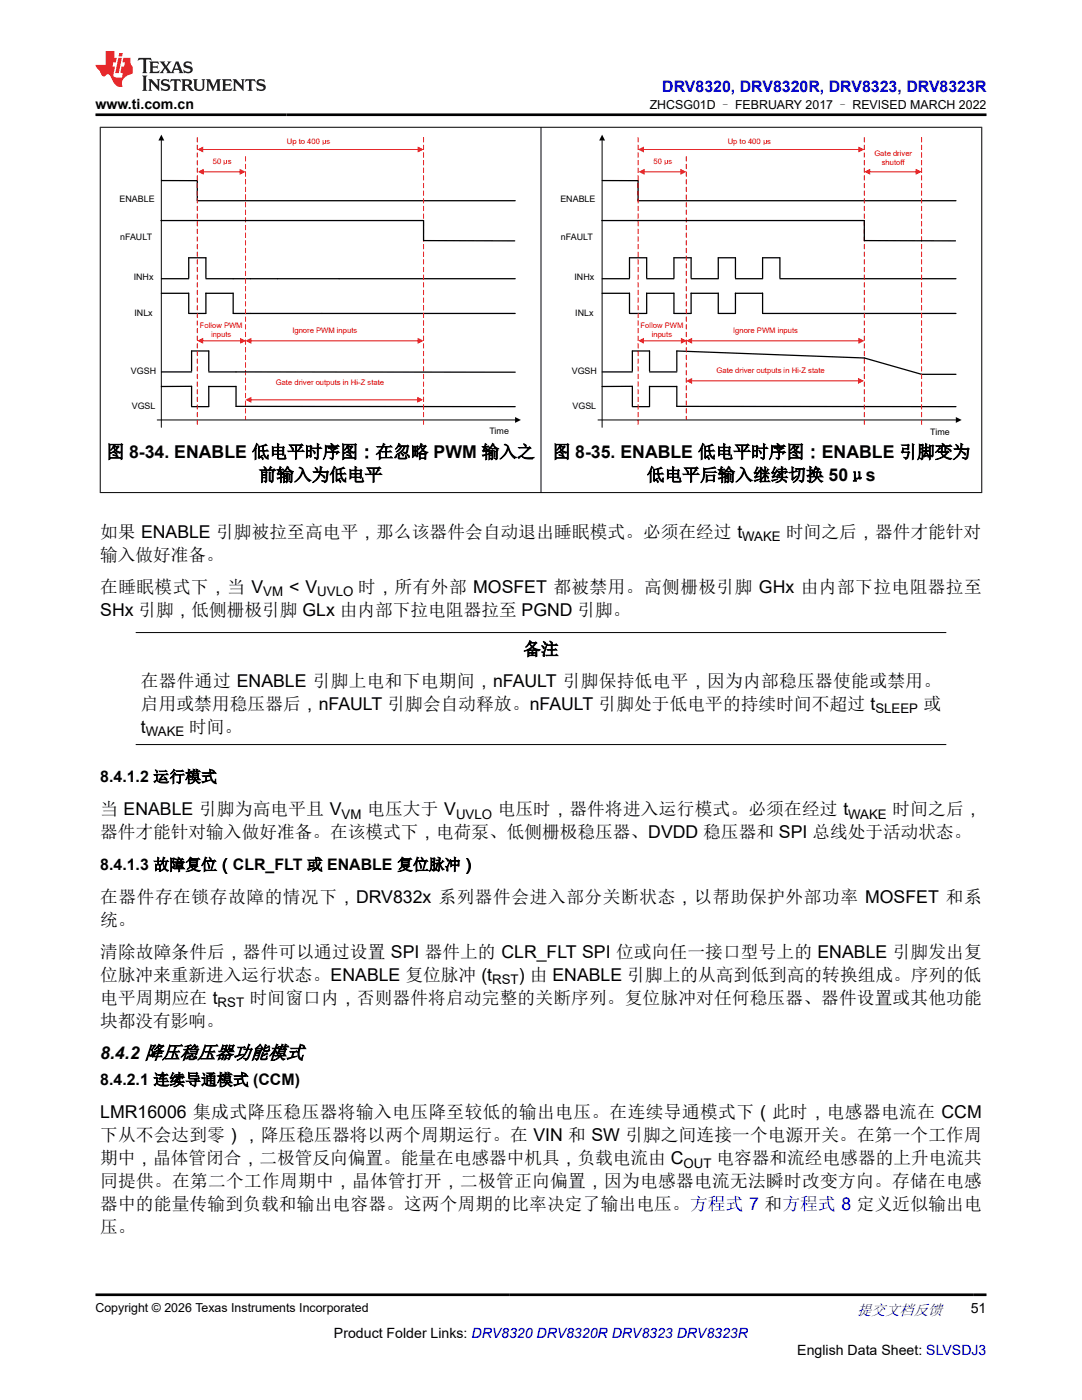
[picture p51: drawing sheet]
<svg xmlns="http://www.w3.org/2000/svg" width="216mm" height="279mm" viewBox="0 0 216 279" stroke-linecap="round" stroke-linejoin="round" font-family="sans-serif">
<defs><g id="words">
<g font-size="3.5">
<text x="21.2" y="91.4">图 8-34. ENABLE 低电平时序图：在忽略 PWM 输入之</text>
<text x="51.6" y="96">前输入为低电平</text>
<text x="110.3" y="91.4">图 8-35. ENABLE 低电平时序图：ENABLE 引脚变为</text>
<text x="129.1" y="96">低电平后输入继续切换 50μs</text>
<text x="20" y="107.3">如果 ENABLE 引脚被拉至高电平，那么该器件会自动退出睡眠模式。必须在经过 t</text>
<text x="156.9" y="107.3">时间之后，器件才能针对</text>
<text x="20" y="111.9">输入做好准备。</text>
<text x="20" y="118.3">在睡眠模式下，当 V</text>
<text x="57.7" y="118.3">&lt; V</text>
<text x="71.5" y="118.3">时，所有外部 MOSFET 都被禁用。高侧栅极引脚 GHx 由内部下拉电阻器拉至</text>
<text x="20" y="122.9">SHx 引脚，低侧栅极引脚 GLx 由内部下拉电阻器拉至 PGND 引脚。</text>
<text x="104.4" y="130.7">备注</text>
<text x="28.1" y="137.1">在器件通过 ENABLE 引脚上电和下电期间，nFAULT 引脚保持低电平，因为内部稳压器使能或禁用。</text>
<text x="28.1" y="141.7">启用或禁用稳压器后，nFAULT 引脚会自动释放。nFAULT 引脚处于低电平的持续时间不超过 t</text>
<text x="184.3" y="141.7">或</text>
<text x="28.1" y="146.3">t</text>
<text x="37.8" y="146.3">时间。</text>
<text x="20" y="162.7">当 ENABLE 引脚为高电平且 V</text>
<text x="20" y="167.3">器件才能针对输入做好准备。在该模式下，电荷泵、低侧栅极稳压器、DVDD 稳压器和 SPI 总线处于活动状态。</text>
<text x="73.3" y="162.7">电压大于 V</text>
<text x="99.3" y="162.7">电压时，器件将进入运行模式。必须在经过 t</text>
<text x="178.1" y="162.7">时间之后，</text>
<text x="20" y="180.2">在器件存在锁存故障的情况下，DRV832x 系列器件会进入部分关断状态，以帮助保护外部功率 MOSFET 和系</text>
<text x="20" y="184.8">统。</text>
<text x="20" y="191.2">清除故障条件后，器件可以通过设置 SPI 器件上的 CLR_FLT SPI 位或向任一接口型号上的 ENABLE 引脚发出复</text>
<text x="20" y="195.8">位脉冲来重新进入运行状态。ENABLE 复位脉冲 (t</text>
<text x="103.5" y="195.8">) 由 ENABLE 引脚上的从高到低到高的转换组成。序列的低</text>
<text x="20" y="200.3">电平周期应在 t</text>
<text x="49.8" y="200.3">时间窗口内，否则器件将启动完整的关断序列。复位脉冲对任何稳压器、器件设置或其他功能</text>
<text x="20" y="204.9">块都没有影响。</text>
<text x="20" y="211.3">8.4.2 降压稳压器功能模式</text>
<text x="20" y="223.2">LMR16006 集成式降压稳压器将输入电压降至较低的输出电压。在连续导通模式下（此时，电感器电流在 CCM</text>
<text x="20" y="227.8">下从不会达到零），降压稳压器将以两个周期运行。在 VIN 和 SW 引脚之间连接一个电源开关。在第一个工作周</text>
<text x="20" y="232.3">期中，晶体管闭合，二极管反向偏置。能量在电感器中机具，负载电流由 C</text>
<text x="143" y="232.3">电容器和流经电感器的上升电流共</text>
<text x="20" y="236.9">同提供。在第二个工作周期中，晶体管打开，二极管正向偏置，因为电感器电流无法瞬时改变方向。存储在电感</text>
<text x="20" y="241.5">器中的能量传输到负载和输出电容器。这两个周期的比率决定了输出电压。方程式 7 和方程式 8 定义近似输出电</text>
<text x="20" y="246.1">压。</text>
</g>
<text font-size="3.2" fill="#00f" x="132.1" y="18.3">DRV8320, DRV8320R, DRV8323, DRV8323R</text>
<g font-size="3.2">
<text x="20" y="156.1">8.4.1.2 运行模式</text>
<text x="20" y="173.6">8.4.1.3 故障复位（CLR_FLT 或 ENABLE 复位脉冲）</text>
<text x="20" y="216.6">8.4.2.1 连续导通模式 (CCM)</text>
</g>
<text font-size="3" fill="#00f" x="171" y="262.4">提交文档反馈</text>
<g font-size="2.8">
<text x="19" y="21.7">www.ti.com.cn</text>
<text x="193.7" y="262.1">51</text>
<text x="66.6" y="266.9">Product Folder Links: DRV8320 DRV8320R DRV8323 DRV8323R</text>
<text x="159.1" y="270.3">English Data Sheet: SLVSDJ3</text>
</g>
<g font-size="2.6">
<text x="148.1" y="108">WAKE</text>
<text x="52.5" y="119">VM</text>
<text x="63.3" y="119">UVLO</text>
<text x="174.7" y="142.4">SLEEP</text>
<text x="29.1" y="147">WAKE</text>
<text x="68.2" y="163.4">VM</text>
<text x="91" y="163.4">UVLO</text>
<text x="169.3" y="163.4">WAKE</text>
<text x="98.2" y="196.5">RST</text>
<text x="43.4" y="201">RST</text>
<text x="136.4" y="233.1">OUT</text>
</g>
<g font-size="2.5">
<text x="129.7" y="21.8">ZHCSG01D – FEBRUARY 2017 – REVISED MARCH 2022</text>
<text x="19" y="261.8">Copyright © 2026 Texas Instruments Incorporated</text>
</g>
<g font-size="1.8">
<text x="23.9" y="40.4">ENABLE</text>
<text x="111.8" y="40.4">ENABLE</text>
<text x="24" y="47.8">nFAULT</text>
<text x="111.9" y="47.8">nFAULT</text>
<text x="26.7" y="56">INHx</text>
<text x="114.6" y="56">INHx</text>
<text x="26.8" y="63">INLx</text>
<text x="114.8" y="63">INLx</text>
<text x="26.1" y="74.6">VGSH</text>
<text x="114.1" y="74.6">VGSH</text>
<text x="26.3" y="81.6">VGSL</text>
<text x="114.2" y="81.6">VGSL</text>
<text x="97.7" y="86.6">Time</text>
<text x="185.6" y="86.8">Time</text>
</g>
<g font-size="1.5" fill="#de0000">
<text x="57.2" y="28.8">Up to 400</text>
<text x="65.2" y="28.8">s</text>
<text x="145.2" y="28.8">Up to 400</text>
<text x="153.1" y="28.8">s</text>
<text x="42.5" y="32.7">50</text>
<text x="45.5" y="32.7">s</text>
<text x="130.4" y="32.7">50</text>
<text x="133.4" y="32.7">s</text>
<text x="174.5" y="31.1">Gate driver</text>
<text x="176" y="32.9">shutoff</text>
<text x="39.9" y="65.5">Follow PWM</text>
<text x="127.8" y="65.5">Follow PWM</text>
<text x="42.1" y="67.3">inputs</text>
<text x="58.3" y="66.5">Ignore PWM inputs</text>
<text x="130.1" y="67.3">inputs</text>
<text x="146.3" y="66.5">Ignore PWM inputs</text>
<text x="55" y="76.8">Gate driver outputs in Hi-Z state</text>
<text x="143" y="74.5">Gate driver outputs in Hi-Z state</text>
</g>
</g></defs>
<path d="M32.2 28v57.3M31.4 83.8h71.4" fill="none" stroke="#000" stroke-width=".2"/>
<path d="M32.2 26.9l.6 1.1h-1.2zM102.8 83.2l1.1 .6-1.1 .6z" fill="#000"/>
<g fill="none" stroke="#000" stroke-width=".25">
<path d="M32.2 36l7.2 .1v4h63.4M32.2 58.5h5.4M32.2 55.6h5.5M37.7 55.4v-4h3.4v4M37.7 58.5v4M41.1 58.5h5.4M41.1 58.5v4M41.1 55.6h61.7M46.5 58.5v4M32.2 77.1h6v4M32.2 74.2h6M37.7 62.6h3.4"/>
<path d="M38.2 74v-4h3.5v4M41.7 74.2h5.4M46.5 62.6h56.3M38.2 81.2h3.5M41.7 81.1v-4h5.4v4l55.7 .1"/>
</g>
<path d="M40.7 34.3h7.2" fill="none" stroke="#de0000" stroke-width=".2"/>
<g fill="#de0000">
<path d="M47.8 33.7l1.2 .6-1.2 .6z"/>
<path d="M39.5 34.3l1.2-.6v1.2z"/>
</g>
<path d="M39.4 27.4v57.3M49 31.3v52.4" fill="none" stroke="#de0000" stroke-width=".2" stroke-dasharray=".9 .6"/>
<path d="M40.5 29.8h42.9" fill="none" stroke="#de0000" stroke-width=".2"/>
<g fill="#de0000">
<path d="M83.3 29.3l1.2 .5-1.2 .6z"/>
<path d="M39.4 29.8l1.1-.5v1.1z"/>
</g>
<path d="M84.5 27.4v57.3" fill="none" stroke="#de0000" stroke-width=".2" stroke-dasharray=".9 .6"/>
<path d="M50.2 68h33.2" fill="none" stroke="#de0000" stroke-width=".2"/>
<g fill="#de0000">
<path d="M83.3 67.4l1.2 .6-1.2 .6z"/>
<path d="M49 68l1.2-.6v1.2z"/>
</g>
<path d="M50.2 79.8h33.1" fill="none" stroke="#de0000" stroke-width=".2"/>
<g fill="#de0000">
<path d="M83.3 79.2l1.1 .6-1.1 .6z"/>
<path d="M49 79.8l1.2-.6v1.2z"/>
</g>
<path d="M40.5 68h7.5" fill="none" stroke="#de0000" stroke-width=".2"/>
<g fill="#de0000">
<path d="M47.9 67.4l1.2 .6-1.2 .6z"/>
<path d="M39.4 68l1.1-.6v1.2z"/>
</g>
<g fill="none" stroke="#000" stroke-width=".25">
<path d="M120.2 36l7.1 .1v4h63.5M32.1 44h52.4v4l18.2 .1M120.1 58.5h5.5M120.2 55.6h5.4M125.6 55.4v-4h3.4v4M125.6 58.5v4M129 58.5h5.5M129 58.5v4M129 55.6h5.5M134.5 55.4v-4h3.4v4M134.5 58.5v4M137.9 55.6h5.4"/>
<path d="M143.3 55.4v-4h3.5v4M146.7 58.5h5.5v4M146.8 58.5v4M146.8 55.6h5.4M155.6 51.4h-3.4v4M155.6 55.6h35.2M155.6 51.4v4M47.1 74.2l55.7 .1M120.1 77.1h6.1v4M120.2 74.2h6M125.6 62.6h3.4M126.2 74v-4h3.4v4"/>
<path d="M129.6 74.2h5.4M134.5 62.6h3.4M137.9 62.5v-4h5.4v4M143.3 62.6h3.5M152.2 62.6h38.5M172.5 71.4l-37.5-1.4v4M126.2 81.2h3.4M129.6 81.1v-4h5.4v4l55.8 .1"/>
</g>
<path d="M120.1 28v57.3M119.3 83.8h71.4" fill="none" stroke="#000" stroke-width=".2"/>
<path d="M120.1 26.9l.6 1.1h-1.1zM190.7 83.2l1.2 .6-1.2 .6z" fill="#000"/>
<path d="M128.6 34.3h7.3" fill="none" stroke="#de0000" stroke-width=".2"/>
<g fill="#de0000">
<path d="M135.8 33.7l1.1 .6-1.1 .6z"/>
<path d="M127.4 34.3l1.2-.6v1.2z"/>
</g>
<path d="M127.3 27.4v57.3M136.9 31.3v52.4" fill="none" stroke="#de0000" stroke-width=".2" stroke-dasharray=".9 .6"/>
<path d="M128.5 29.8h42.9" fill="none" stroke="#de0000" stroke-width=".2"/>
<g fill="#de0000">
<path d="M171.3 29.3l1.2 .5-1.2 .6z"/>
<path d="M127.3 29.8l1.2-.5v1.1z"/>
</g>
<path d="M172.5 27.4v57.3" fill="none" stroke="#de0000" stroke-width=".2" stroke-dasharray=".9 .6"/>
<path d="M138.1 68h33.3" fill="none" stroke="#de0000" stroke-width=".2"/>
<g fill="#de0000">
<path d="M171.3 67.4l1.2 .6-1.2 .6z"/>
<path d="M136.9 68l1.2-.6v1.2z"/>
</g>
<path d="M172.5 71.4l11.4 3.3h6.9" fill="none" stroke="#000" stroke-width=".25"/>
<path d="M173.6 34.3h9.2" fill="none" stroke="#de0000" stroke-width=".2"/>
<g fill="#de0000">
<path d="M182.7 33.7l1.2 .6-1.2 .6z"/>
<path d="M172.5 34.3l1.1-.6v1.2z"/>
</g>
<path d="M183.9 27.4v57.3" fill="none" stroke="#de0000" stroke-width=".2" stroke-dasharray=".9 .6"/>
<path d="M138.1 76h33.2" fill="none" stroke="#de0000" stroke-width=".2"/>
<g fill="#de0000">
<path d="M171.2 75.4l1.2 .6-1.2 .6z"/>
<path d="M136.9 76l1.2-.6v1.2z"/>
</g>
<path d="M128.5 68h7.5" fill="none" stroke="#de0000" stroke-width=".2"/>
<g fill="#de0000">
<path d="M135.9 67.4l1.1 .6-1.1 .6z"/>
<path d="M127.3 68l1.2-.6v1.2z"/>
</g>
<path d="M120.1 44h52.4v4l18.2 .1" fill="none" stroke="#000" stroke-width=".25"/>
<path d="M19.9 25.4h176.1M20 25.3v73.1M107.9 25.3v73.1M195.9 25.3v73.1M19.9 98.3h176.1M27.1 126.2h161.7M27.1 148.6h161.7" fill="none" stroke="#000" stroke-width=".2"/>
<path d="M27.7 11.6l-.2 .5 .5-.2h.6v.1v2.2l-.2 .4h1l-.2-.4v-2.2v-.1h.5l.5 .2-.1-.5zM29.8 12.3l.2 .4v1.5l-.2 .4h1.9l.1-.6a1.08 1.08 0 0 1-1.3 .2v-.7h.6l.4 .2v-.7l-.4 .2h-.6v-.5l.2-.2a1 1 0 0 1 1 .3l-.1-.5zM31.8 12.3l1 1.1-1 1.2h.9l-.2-.2 .4-.8 .5 .8-.2 .2h1.6l-.2-.2 .1-.5h1l.1 .5-.1 .2h.9l-.2-.3-.8-2h-.5l-1 2.2-.8-1.1 .9-1.1h-.8l.2 .2-.5 .6-.3-.6 .1-.2zM35.2 12.7l.4 1h-.8zM36.8 12.4a.65 .65 0 0 0-.2 .7 .65 .65 0 0 0 .6 .5l.7 .1 .1 .3a.79 .79 0 0 1-.7 .4 .79 .79 0 0 1-.7-.5l.1 .7 .2-.1a.93 .93 0 0 0 1.1 .1 .93 .93 0 0 0 .4-1 1.46 1.46 0 0 0-1.2-.6l-.1-.3a1.09 1.09 0 0 1 1.2 .2l-.2-.6-.1 .1-.6-.2zM28.4 15.1l.2 .4v2.2l-.2 .4h1l-.2-.4v-2.2l.2-.4zM29.6 15.8l.2 .4v1.5l-.2 .4h.8l-.3-.4v-1.3l1.7 1.8v-2l.2-.4h-.8l.2 .2 .1 1.1-1.2-1.3zM32.3 15.9a.65 .65 0 0 0-.2 .8 .65 .65 0 0 0 .7 .4l.6 .2 .1 .2a.79 .79 0 0 1-.7 .4 .79 .79 0 0 1-.7-.5l.1 .7 .2-.1a.93 .93 0 0 0 1.1 .1 .93 .93 0 0 0 .4-.9 1.46 1.46 0 0 0-1.2-.6l-.1-.4a1.09 1.09 0 0 1 1.2 .2l-.2-.6-.1 .1-.6-.1zM34.1 15.8l-.1 .6a.63 .63 0 0 1 .7-.3l.1 1.6-.3 .4h1l-.2-.4v-1.6a.66 .66 0 0 1 .8 .3l-.1-.6zM36.2 15.8l.2 .4v1.5l-.2 .4h.9l-.2-.2v-.7h.5l.1 .2a.79 .79 0 0 0 1.2 .6l-1-.9a.61 .61 0 0 0 .6-.6 .61 .61 0 0 0-.5-.7zM36.9 16.1h.2a.47 .47 0 0 1 .5 .1 .47 .47 0 0 1 .1 .5l-.2 .1-.6 .1zM38.5 15.8l.2 .2a2.27 2.27 0 0 0 .4 2 1.04 1.04 0 0 0 1.7-.7v-1.3l.2-.2h-.8l.2 .4v1.1a.6 .6 0 0 1-.6 .6 .6 .6 0 0 1-.6-.6v-1.1l.3-.4zM41.1 15.8l.2 .4v1.5l-.2 .4h.7l-.2-.4v-1.4l.9 1.9 .8-1.9v1.4l-.2 .4h1l-.3-.4v-1.5l.3-.4h-.8l-.7 1.5-.7-1.5zM44.3 15.8l.2 .4v1.5l-.2 .4h1.9l.1-.6a1.09 1.09 0 0 1-1.3 .2v-.7h.6l.4 .2v-.6l-.4 .2h-.6v-.6l.2-.1a1.01 1.01 0 0 1 1 .3l-.1-.6zM46.4 15.8l.3 .4v1.5l-.3 .4h.8l-.2-.4v-1.3l1.6 1.8v-2l.2-.4h-.7l.2 .2v1.1l-1.2-1.3zM49 15.8l-.1 .6a.63 .63 0 0 1 .8-.3v1.6l-.3 .4h1l-.2-.4v-1.6a.66 .66 0 0 1 .8 .3l-.1-.6zM51.4 15.9a.65 .65 0 0 0-.2 .8 .65 .65 0 0 0 .6 .4l.6 .2 .2 .2a.79 .79 0 0 1-.8 .4 .79 .79 0 0 1-.6-.5l.1 .7 .2-.1a.93 .93 0 0 0 1 .1 .93 .93 0 0 0 .5-.9 1.46 1.46 0 0 0-1.3-.6l-.1-.4a1.09 1.09 0 0 1 1.3 .2l-.2-.6-.2 .1-.5-.1z" fill="#231f20"/>
<path d="M21.1 10.2v2.8h-2.1l.1 .3 .9 1a.95 .95 0 0 0 .9 .9 .59 .59 0 0 1 .6-.4 .59 .59 0 0 1 .5 .4l.4 .7a1.59 1.59 0 0 0 2.1 1.4 1.61 1.61 0 0 1 1-2.3l1-.3-.1-1.5a1.59 1.59 0 0 1-.4-1.7h-1.4l-.2 .9h.5l-.1 .9h-.5l-.2 1v.2l.4 .1-.2 .9h-.6a.73 .73 0 0 1-1.1-.7l.3-1.5h-.5l.2-.9h.5l.2-.9h-.5v-1.3zM23.6 11.5l-.6 3.1h.7l.6-3.1zM23.8 10.6l-.1 .6h.7l.1-.6z" fill="#ed1c24"/>
<path d="M19 22.9h177.8M19 258.4h177.8" fill="none" stroke="#000" stroke-width=".53"/>
<use href="#words"/>
</svg>
